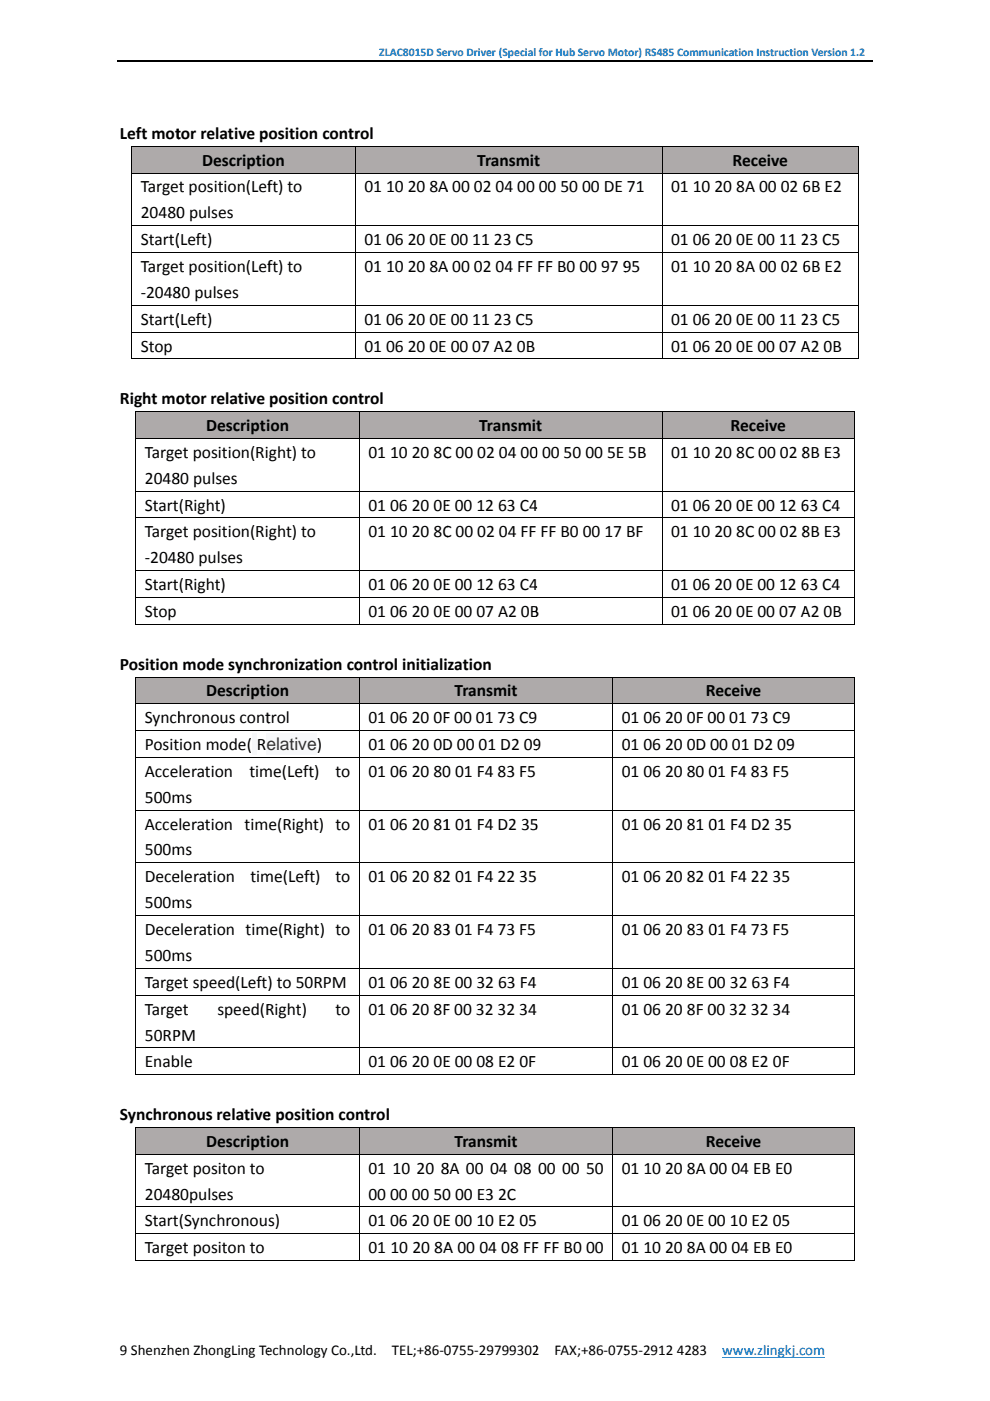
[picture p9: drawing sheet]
<svg xmlns="http://www.w3.org/2000/svg" width="210mm" height="297mm" viewBox="0 0 210 297" stroke-linecap="round" stroke-linejoin="round" font-family="sans-serif">
<defs><g id="words">
<g font-size="3.7">
<text x="25.4" y="29.4">Left mottor relative position contrrol</text>
<text x="42.9" y="35.1">Description</text>
<text x="56.5" y="35.1">o</text>
<text x="101.2" y="35.1">Transmitt</text>
<text x="155.4" y="35.1">Receive</text>
<text x="29.8" y="40.8">Target position(Lefft) to</text>
<text x="77.3" y="40.8">01</text>
<text x="81.9" y="40.8">10</text>
<text x="86.5" y="40.8">20</text>
<text x="91.1" y="40.8">8A 00</text>
<text x="93" y="40.8">A</text>
<text x="100.5" y="40.8">02</text>
<text x="105.1" y="40.8">04</text>
<text x="109.7" y="40.8">00</text>
<text x="114.3" y="40.8">00</text>
<text x="118.9" y="40.8">50</text>
<text x="123.5" y="40.8">00 DE 71</text>
<text x="142.3" y="40.8">01</text>
<text x="146.9" y="40.8">10</text>
<text x="151.6" y="40.8">20</text>
<text x="156.1" y="40.8">8A 00</text>
<text x="165.6" y="40.8">02</text>
<text x="170.2" y="40.8">6B E2</text>
<text x="170.2" y="40.8">6</text>
<text x="29.8" y="46.3">20480 pulses</text>
<text x="37.4" y="46.3">0</text>
<text x="29.8" y="52">Start((Left)</text>
<text x="77.3" y="52">01</text>
<text x="81.9" y="52">06</text>
<text x="86.5" y="52">20</text>
<text x="91.1" y="52">0E 00</text>
<text x="100.2" y="52">11</text>
<text x="104.8" y="52">23 C5</text>
<text x="142.3" y="52">01</text>
<text x="146.9" y="52">06</text>
<text x="151.6" y="52">20</text>
<text x="156.1" y="52">0E 00</text>
<text x="165.2" y="52">11</text>
<text x="169.8" y="52">23 C5</text>
<text x="169.8" y="52">2</text>
<text x="29.8" y="57.7">Target position(Lefft) to</text>
<text x="77.3" y="57.7">01</text>
<text x="81.9" y="57.7">10</text>
<text x="86.5" y="57.7">20</text>
<text x="91.1" y="57.7">8A 00</text>
<text x="93" y="57.7">A</text>
<text x="100.5" y="57.7">02</text>
<text x="105.1" y="57.7">04 FF FF B0</text>
<text x="122.9" y="57.7">00</text>
<text x="127.5" y="57.7">97</text>
<text x="132.1" y="57.7">95</text>
<text x="132.1" y="57.7">9</text>
<text x="142.3" y="57.7">01</text>
<text x="146.9" y="57.7">10</text>
<text x="151.6" y="57.7">20</text>
<text x="156.1" y="57.7">8A 00</text>
<text x="165.6" y="57.7">02</text>
<text x="170.2" y="57.7">6B E2</text>
<text x="170.2" y="57.7">6</text>
<text x="29.8" y="63.2">‐20480 pulses</text>
<text x="36.6" y="63.2">8</text>
<text x="29.8" y="68.9">Start((Left)</text>
<text x="77.3" y="68.9">01</text>
<text x="81.9" y="68.9">06</text>
<text x="86.5" y="68.9">20</text>
<text x="91.1" y="68.9">0E 00</text>
<text x="100.2" y="68.9">11</text>
<text x="104.8" y="68.9">23 C5</text>
<text x="142.3" y="68.9">01</text>
<text x="146.9" y="68.9">06</text>
<text x="151.6" y="68.9">20</text>
<text x="156.1" y="68.9">0E 00</text>
<text x="165.2" y="68.9">11</text>
<text x="169.8" y="68.9">23 C5</text>
<text x="169.8" y="68.9">2</text>
<text x="29.8" y="74.5">Stop</text>
<text x="77.3" y="74.5">01</text>
<text x="81.9" y="74.5">06</text>
<text x="86.5" y="74.5">20</text>
<text x="91.1" y="74.5">0E 00</text>
<text x="100.2" y="74.5">07 A2</text>
<text x="109.6" y="74.5">0B</text>
<text x="142.3" y="74.5">01</text>
<text x="146.9" y="74.5">06</text>
<text x="151.6" y="74.5">20</text>
<text x="156.1" y="74.5">0E 00</text>
<text x="165.2" y="74.5">07 A2</text>
<text x="169.8" y="74.5">A</text>
<text x="174.7" y="74.5">0B</text>
<text x="25.4" y="85.7">Right motor relative position control</text>
<text x="37.3" y="85.7">o</text>
<text x="43.7" y="91.4">Descriptii</text>
<text x="57.3" y="91.4">on</text>
<text x="101.6" y="91.4">Transmit</text>
<text x="113.7" y="91.4">t</text>
<text x="154.9" y="91.4">Receive</text>
<text x="30.7" y="97.1">Target position(Right) to</text>
<text x="37" y="97.1">e</text>
<text x="78.1" y="97.1">01</text>
<text x="82.8" y="97.1">10</text>
<text x="87.4" y="97.1">20</text>
<text x="91.9" y="97.1">8C 00</text>
<text x="93.8" y="97.1">C</text>
<text x="101.2" y="97.1">02</text>
<text x="105.8" y="97.1">04</text>
<text x="110.4" y="97.1">00</text>
<text x="112.3" y="97.1">0</text>
<text x="115" y="97.1">00</text>
<text x="119.5" y="97.1">50</text>
<text x="124.2" y="97.1">00</text>
<text x="128.8" y="97.1">5E 5B</text>
<text x="142.3" y="97.1">01</text>
<text x="146.9" y="97.1">10</text>
<text x="151.6" y="97.1">20</text>
<text x="156.1" y="97.1">8C 00</text>
<text x="165.4" y="97.1">02</text>
<text x="170" y="97.1">8B E3</text>
<text x="170" y="97.1">8</text>
<text x="30.7" y="102.6">20480 pulses</text>
<text x="36.4" y="102.6">8</text>
<text x="30.7" y="108.2">Start(Right)</text>
<text x="30.7" y="113.9">Target position(Right) to</text>
<text x="37" y="113.9">e</text>
<text x="78.1" y="108.2">01</text>
<text x="78.1" y="113.9">01</text>
<text x="82.8" y="108.2">06</text>
<text x="82.8" y="113.9">10</text>
<text x="87.4" y="108.2">20</text>
<text x="87.4" y="113.9">20</text>
<text x="91.9" y="108.2">0E 00</text>
<text x="91.9" y="113.9">8C 00</text>
<text x="93.8" y="108.2">E</text>
<text x="93.8" y="113.9">C</text>
<text x="101" y="108.2">12</text>
<text x="101.2" y="113.9">02</text>
<text x="105.6" y="108.2">63 C4</text>
<text x="105.8" y="113.9">04 FF FF B0</text>
<text x="112.2" y="108.2">4</text>
<text x="123.6" y="113.9">00</text>
<text x="128.2" y="113.9">17 BF</text>
<text x="142.3" y="108.2">01</text>
<text x="142.3" y="113.9">01</text>
<text x="146.9" y="108.2">06</text>
<text x="146.9" y="113.9">10</text>
<text x="151.6" y="108.2">20</text>
<text x="151.6" y="113.9">20</text>
<text x="156.1" y="108.2">0E 00</text>
<text x="156.1" y="113.9">8C 00</text>
<text x="165.2" y="108.2">12</text>
<text x="165.4" y="113.9">02</text>
<text x="169.8" y="108.2">63 C4</text>
<text x="169.8" y="108.2">6</text>
<text x="170" y="113.9">8B E3</text>
<text x="170" y="113.9">8</text>
<text x="30.7" y="119.4">‐20480 pulses</text>
<text x="37.5" y="119.4">8</text>
<text x="30.7" y="125.1">Start(Right)</text>
<text x="78.1" y="125.1">01</text>
<text x="82.8" y="125.1">06</text>
<text x="87.4" y="125.1">20</text>
<text x="91.9" y="125.1">0E 00</text>
<text x="93.8" y="125.1">E</text>
<text x="101" y="125.1">12</text>
<text x="105.6" y="125.1">63 C4</text>
<text x="112.2" y="125.1">4</text>
<text x="142.3" y="125.1">01</text>
<text x="146.9" y="125.1">06</text>
<text x="151.6" y="125.1">20</text>
<text x="156.1" y="125.1">0E 00</text>
<text x="165.2" y="125.1">12</text>
<text x="169.8" y="125.1">63 C4</text>
<text x="169.8" y="125.1">6</text>
<text x="30.7" y="130.8">Stop</text>
<text x="78.1" y="130.8">01</text>
<text x="82.8" y="130.8">06</text>
<text x="87.4" y="130.8">20</text>
<text x="91.9" y="130.8">0E 00</text>
<text x="93.8" y="130.8">E</text>
<text x="101" y="130.8">07 A2</text>
<text x="110.5" y="130.8">0B</text>
<text x="112.4" y="130.8">B</text>
<text x="142.3" y="130.8">01</text>
<text x="146.9" y="130.8">06</text>
<text x="151.6" y="130.8">20</text>
<text x="156.1" y="130.8">0E 00</text>
<text x="165.2" y="130.8">07 A2</text>
<text x="169.8" y="130.8">A</text>
<text x="174.7" y="130.8">0B</text>
<text x="25.4" y="142">Position mode synchronization control initialization</text>
<text x="55.1" y="142">h</text>
<text x="75.1" y="142">o</text>
<text x="43.7" y="147.7">Descriptii</text>
<text x="57.3" y="147.7">on</text>
<text x="96.4" y="147.7">Transmit</text>
<text x="149.7" y="147.7">R</text>
<text x="151.7" y="147.7">eceive</text>
<text x="30.7" y="153.3">Synchronous conttrol</text>
<text x="37.5" y="153.3">h</text>
<text x="78.1" y="153.3">01</text>
<text x="82.8" y="153.3">06</text>
<text x="87.4" y="153.3">20</text>
<text x="91.9" y="153.3">0F 00</text>
<text x="93.8" y="153.3">F</text>
<text x="100.9" y="153.3">01</text>
<text x="105.5" y="153.3">73 C9</text>
<text x="131.9" y="153.3">01</text>
<text x="131.9" y="153.3">0</text>
<text x="136.5" y="153.3">06</text>
<text x="141.1" y="153.3">20</text>
<text x="145.7" y="153.3">0F 00</text>
<text x="150.1" y="153.3">0</text>
<text x="154.7" y="153.3">01</text>
<text x="159.3" y="153.3">73 C9</text>
<text x="30.7" y="159">Position mode(</text>
<text x="54.5" y="159">R</text>
<text x="67.2" y="159">)</text>
<text x="78.1" y="159">01</text>
<text x="82.8" y="159">06</text>
<text x="87.4" y="159">20</text>
<text x="91.9" y="159">0D 00</text>
<text x="93.8" y="159">D</text>
<text x="101.5" y="159">01 D2</text>
<text x="111.1" y="159">09</text>
<text x="113" y="159">9</text>
<text x="131.9" y="159">01</text>
<text x="131.9" y="159">0</text>
<text x="136.5" y="159">06</text>
<text x="141.1" y="159">20</text>
<text x="145.7" y="159">0D 00</text>
<text x="150.7" y="159">0</text>
<text x="155.3" y="159">01 D2</text>
<text x="164.8" y="159">09</text>
<text x="30.7" y="164.7">Acceleration</text>
<text x="52.9" y="164.7">time(Left)</text>
<text x="55" y="164.7">m</text>
<text x="71.2" y="164.7">to</text>
<text x="78.1" y="164.7">01</text>
<text x="82.8" y="164.7">06</text>
<text x="87.4" y="164.7">20</text>
<text x="91.9" y="164.7">80</text>
<text x="93.8" y="164.7">0</text>
<text x="96.5" y="164.7">01 F4</text>
<text x="105.5" y="164.7">83 F5</text>
<text x="131.9" y="164.7">01</text>
<text x="131.9" y="164.7">0</text>
<text x="136.5" y="164.7">06</text>
<text x="141.1" y="164.7">20</text>
<text x="145.7" y="164.7">80</text>
<text x="150.2" y="164.7">01 F4</text>
<text x="150.3" y="164.7">0</text>
<text x="159.3" y="164.7">83 F5</text>
<text x="30.7" y="170.2">500ms</text>
<text x="36.4" y="170.2">m</text>
<text x="30.7" y="175.9">Acceleration time(Right) to</text>
<text x="78.1" y="175.9">01</text>
<text x="82.8" y="175.9">06</text>
<text x="87.4" y="175.9">20</text>
<text x="91.9" y="175.9">81</text>
<text x="93.8" y="175.9">1</text>
<text x="96.5" y="175.9">01 F4 D2</text>
<text x="110.5" y="175.9">35</text>
<text x="112.4" y="175.9">5</text>
<text x="131.9" y="175.9">01</text>
<text x="131.9" y="175.9">0</text>
<text x="136.5" y="175.9">06</text>
<text x="141.1" y="175.9">20</text>
<text x="145.7" y="175.9">81</text>
<text x="150.2" y="175.9">01 F4 D2</text>
<text x="150.3" y="175.9">0</text>
<text x="164.3" y="175.9">35</text>
<text x="30.7" y="181.4">500ms</text>
<text x="36.4" y="181.4">m</text>
<text x="30.7" y="187.1">Deceleration</text>
<text x="36.4" y="187.1">e</text>
<text x="53.1" y="187.1">time(Left)</text>
<text x="55.2" y="187.1">m</text>
<text x="71.2" y="187.1">to</text>
<text x="78.1" y="187.1">01</text>
<text x="82.8" y="187.1">06</text>
<text x="87.4" y="187.1">20</text>
<text x="91.9" y="187.1">82</text>
<text x="93.8" y="187.1">2</text>
<text x="96.5" y="187.1">01 F4</text>
<text x="105.5" y="187.1">22</text>
<text x="110.1" y="187.1">35</text>
<text x="131.9" y="187.1">01</text>
<text x="131.9" y="187.1">0</text>
<text x="136.5" y="187.1">06</text>
<text x="141.1" y="187.1">20</text>
<text x="145.7" y="187.1">82</text>
<text x="150.2" y="187.1">01 F4</text>
<text x="150.3" y="187.1">0</text>
<text x="159.3" y="187.1">22</text>
<text x="163.9" y="187.1">35</text>
<text x="30.7" y="192.6">500ms</text>
<text x="36.4" y="192.6">m</text>
<text x="30.7" y="198.2">Deceleration time(Right) to</text>
<text x="30.7" y="203.8">500ms</text>
<text x="36.4" y="203.8">m</text>
<text x="36.4" y="198.2">e</text>
<text x="78.1" y="198.2">01</text>
<text x="82.8" y="198.2">06</text>
<text x="87.4" y="198.2">20</text>
<text x="91.9" y="198.2">83</text>
<text x="93.8" y="198.2">3</text>
<text x="96.5" y="198.2">01 F4</text>
<text x="105.5" y="198.2">73 F5</text>
<text x="131.9" y="198.2">01</text>
<text x="131.9" y="198.2">0</text>
<text x="136.5" y="198.2">06</text>
<text x="141.1" y="198.2">20</text>
<text x="145.7" y="198.2">83</text>
<text x="150.2" y="198.2">01 F4</text>
<text x="150.3" y="198.2">0</text>
<text x="159.3" y="198.2">73 F5</text>
<text x="30.7" y="209.4">Target speed(Left) to 50RPM</text>
<text x="37" y="209.4">e</text>
<text x="78.1" y="209.4">01</text>
<text x="82.8" y="209.4">06</text>
<text x="87.4" y="209.4">20</text>
<text x="91.9" y="209.4">8E 00</text>
<text x="93.8" y="209.4">E</text>
<text x="101" y="209.4">32</text>
<text x="105.6" y="209.4">63 F4</text>
<text x="131.9" y="209.4">01</text>
<text x="131.9" y="209.4">0</text>
<text x="136.5" y="209.4">06</text>
<text x="141.1" y="209.4">20</text>
<text x="145.7" y="209.4">8E 00</text>
<text x="150.2" y="209.4">0</text>
<text x="154.8" y="209.4">32</text>
<text x="159.4" y="209.4">63 F4</text>
<text x="30.7" y="215.1">Target</text>
<text x="37" y="215.1">e</text>
<text x="46.1" y="215.1">speed(Right)</text>
<text x="56.2" y="215.1">R</text>
<text x="71.2" y="215.1">to</text>
<text x="78.1" y="215.1">01</text>
<text x="82.8" y="215.1">06</text>
<text x="87.4" y="215.1">20</text>
<text x="91.9" y="215.1">8F 00</text>
<text x="93.8" y="215.1">F</text>
<text x="100.9" y="215.1">32</text>
<text x="105.5" y="215.1">32</text>
<text x="110.1" y="215.1">34</text>
<text x="131.9" y="215.1">01</text>
<text x="131.9" y="215.1">0</text>
<text x="136.5" y="215.1">06</text>
<text x="141.1" y="215.1">20</text>
<text x="145.7" y="215.1">8F 00</text>
<text x="150.1" y="215.1">0</text>
<text x="154.7" y="215.1">32</text>
<text x="159.3" y="215.1">32</text>
<text x="163.9" y="215.1">34</text>
<text x="30.7" y="220.6">50RPM</text>
<text x="36.5" y="220.6">P</text>
<text x="30.7" y="226.3">Enable</text>
<text x="36.2" y="226.3">b</text>
<text x="78.1" y="226.3">01</text>
<text x="82.8" y="226.3">06</text>
<text x="87.4" y="226.3">20</text>
<text x="91.9" y="226.3">0E 00</text>
<text x="93.8" y="226.3">E</text>
<text x="101" y="226.3">08 E2</text>
<text x="110.2" y="226.3">0F</text>
<text x="131.9" y="226.3">01</text>
<text x="131.9" y="226.3">0</text>
<text x="136.5" y="226.3">06</text>
<text x="141.1" y="226.3">20</text>
<text x="145.7" y="226.3">0E 00</text>
<text x="150.2" y="226.3">0</text>
<text x="154.8" y="226.3">08 E2</text>
<text x="163.9" y="226.3">0F</text>
<text x="25.4" y="237.5">Synchronous relative position control</text>
<text x="37.7" y="237.5">n</text>
<text x="55.7" y="237.5">e</text>
<text x="75.3" y="237.5">n</text>
<text x="43.7" y="243.2">Descriptii</text>
<text x="57.3" y="243.2">on</text>
<text x="96.4" y="243.2">Transmit</text>
<text x="149.7" y="243.2">R</text>
<text x="151.7" y="243.2">eceive</text>
<text x="30.7" y="248.8">Target positon to</text>
<text x="37" y="248.8">e</text>
<text x="78.1" y="248.8">01</text>
<text x="83.3" y="248.8">10</text>
<text x="88.4" y="248.8">20</text>
<text x="93.5" y="248.8">8A 00</text>
<text x="93.5" y="248.8">8</text>
<text x="103.9" y="248.8">04</text>
<text x="109.1" y="248.8">08</text>
<text x="114.1" y="248.8">00</text>
<text x="119.2" y="248.8">00</text>
<text x="124.3" y="248.8">50</text>
<text x="131.9" y="248.8">01</text>
<text x="131.9" y="248.8">0</text>
<text x="136.5" y="248.8">10</text>
<text x="141.1" y="248.8">20</text>
<text x="145.7" y="248.8">8A 00</text>
<text x="150.5" y="248.8">0</text>
<text x="155.1" y="248.8">04 EB E0</text>
<text x="30.7" y="254.3">20480pulses</text>
<text x="36.4" y="254.3">8</text>
<text x="78.1" y="254.3">00</text>
<text x="82.8" y="254.3">00</text>
<text x="87.4" y="254.3">00</text>
<text x="91.9" y="254.3">50</text>
<text x="93.8" y="254.3">0</text>
<text x="96.5" y="254.3">00 E3</text>
<text x="105.6" y="254.3">2C</text>
<text x="30.7" y="260">Start(Synchronous)</text>
<text x="78.1" y="260">01</text>
<text x="82.8" y="260">06</text>
<text x="87.4" y="260">20</text>
<text x="91.9" y="260">0E 00</text>
<text x="93.8" y="260">E</text>
<text x="101" y="260">10 E2</text>
<text x="110.2" y="260">05</text>
<text x="131.9" y="260">01</text>
<text x="131.9" y="260">0</text>
<text x="136.5" y="260">06</text>
<text x="141.1" y="260">20</text>
<text x="145.7" y="260">0E 00</text>
<text x="150.2" y="260">0</text>
<text x="154.8" y="260">10 E2</text>
<text x="163.9" y="260">05</text>
<text x="30.7" y="265.7">Target positon to</text>
<text x="37" y="265.7">e</text>
<text x="78.1" y="265.7">01</text>
<text x="82.8" y="265.7">10</text>
<text x="87.5" y="265.7">20</text>
<text x="92.1" y="265.7">8A 00</text>
<text x="94" y="265.7">A</text>
<text x="101.7" y="265.7">04</text>
<text x="106.3" y="265.7">08 FF</text>
<text x="112.7" y="265.7">F FF B0</text>
<text x="124.3" y="265.7">00</text>
<text x="131.9" y="265.7">01</text>
<text x="131.9" y="265.7">0</text>
<text x="136.5" y="265.7">10</text>
<text x="141.1" y="265.7">20</text>
<text x="145.7" y="265.7">8A 00</text>
<text x="150.5" y="265.7">0</text>
<text x="155.1" y="265.7">04 EB E0</text>
</g>
<g font-size="3.7" fill="#333">
<text x="56.5" y="159">elative</text>
<text x="56.5" y="159">e</text>
</g>
<g font-size="3.2">
<text x="25.4" y="287.3">9 Shenzhen ZhongLing Technology Co.,LLtd.</text>
<text x="37.1" y="287.3">e</text>
<text x="56.2" y="287.3">e</text>
<text x="83.1" y="287.3">TEL;+86‐0755‐29799302</text>
<text x="94.2" y="287.3">0</text>
<text x="112.8" y="287.3">2</text>
<text x="117.6" y="287.3">FAX;+86‐0755‐2912</text>
<text x="132.2" y="287.3">5</text>
<text x="143.6" y="287.3">4283</text>
</g>
<text font-size="3.2" fill="#00f" x="153.2" y="287.3">www.zlingkj.ccom</text>
<g font-size="2.5" fill="#0070c0">
<text x="80.5" y="11.9">ZLAC8015D Servo Driver (Special for Hub Servo Mottor) RS485 Communication Instruction</text>
<text x="93.7" y="11.9">e</text>
<text x="170.2" y="11.9">n Version 1.2</text>
</g>
</g></defs>
<path d="M24.9 13h13" fill="none" stroke="#000" stroke-width=".25"/>
<g fill="#aeaaaa">
<path d="M28 31.1h9.9v5.5h-9.9z"/>
<path d="M29.8 31.1h8.1v5.5h-8.1z"/>
</g>
<path d="M27.9 30.9h.1v.2h-.1z" fill="#000"/>
<g fill="none" stroke="#000" stroke-width=".21">
<path d="M27.9 31h10M27.9 36.7h10M27.9 31.1v5.5M27.9 36.8v11M27.9 47.9h10M27.9 53.6h10M27.9 48v5.5M27.9 53.6v11M27.9 64.7h10M27.9 70.4h10M27.9 76.1h10M27.9 64.8v5.5"/>
<path d="M27.9 70.5v5.7"/>
</g>
<g fill="#aeaaaa">
<path d="M28.9 87.4h9v5.5h-9z"/>
<path d="M30.7 87.4h7.2v5.5h-7.2z"/>
</g>
<path d="M28.7 87.2h.2v.2h-.2z" fill="#000"/>
<g fill="none" stroke="#000" stroke-width=".21">
<path d="M28.7 87.3h9.2M28.7 93h9.2M28.8 87.4v5.5M28.8 93v11.1M28.7 104.1h9.2M28.7 109.8h9.2M28.8 104.2v5.5M28.8 109.9v11M28.7 121h9.2M28.7 126.7h9.2M28.7 132.4h9.2M28.8 121.1v5.5"/>
<path d="M28.8 126.8v5.7"/>
</g>
<g fill="#aeaaaa">
<path d="M28.9 143.6h9v5.5h-9z"/>
<path d="M30.7 143.6h7.2v5.5h-7.2z"/>
</g>
<path d="M28.7 143.5h.2v.1h-.2z" fill="#000"/>
<g fill="none" stroke="#000" stroke-width=".21">
<path d="M28.7 143.6h9.2M28.7 149.2h9.2M28.7 154.9h9.2M28.8 143.6v5.5M28.8 149.3v5.5M28.8 155v5.5M28.7 160.6h9.2M28.7 171.8h9.2M28.8 160.7v11M28.8 171.9v11M28.7 182.9h9.2M28.7 194.1h9.2"/>
<path d="M28.8 183v11.1M28.8 194.2v11M28.7 205.3h9.2M28.7 211h9.2M28.8 205.4v5.5M28.8 211.1v11M28.7 222.2h9.2M28.7 227.9h9.2M28.8 222.3v5.6"/>
</g>
<g fill="#aeaaaa">
<path d="M28.9 239.1h9v5.5h-9z"/>
<path d="M30.7 239.1h7.2v5.5h-7.2z"/>
</g>
<path d="M28.7 239h.2v.1h-.2z" fill="#000"/>
<path d="M28.7 239h9.2M28.8 239.1v5.5M28.7 244.7h9.2M28.7 255.9h9.2M28.8 244.8v11M28.8 256v5.5M28.7 261.6h9.2M28.7 267.3h9.2M28.8 261.7v5.7" fill="none" stroke="#000" stroke-width=".21"/>
<path d="M37.9 13h19" fill="none" stroke="#000" stroke-width=".25"/>
<path d="M37.9 31.1h19v5.5h-19z" fill="#aeaaaa"/>
<path d="M37.9 31h19M37.9 36.7h19M37.9 47.9h19M37.9 53.6h19M37.9 64.7h19M37.9 70.4h19M37.9 76.1h19" fill="none" stroke="#000" stroke-width=".21"/>
<path d="M37.9 87.4h19v5.5h-19z" fill="#aeaaaa"/>
<path d="M37.9 87.3h19M37.9 93h19M37.9 104.1h19M37.9 109.8h19M37.9 121h19M37.9 126.7h19M37.9 132.4h19" fill="none" stroke="#000" stroke-width=".21"/>
<path d="M37.9 143.6h19v5.5h-19z" fill="#aeaaaa"/>
<path d="M37.9 143.6h19M37.9 149.2h19" fill="none" stroke="#000" stroke-width=".21"/>
<path d="M53.4 155.5h1.1v4.5h-1.1z" fill="#f7f8fa"/>
<path d="M56.7 155.5v4.5" fill="none" stroke="#f7f8fa" stroke-width=".4"/>
<path d="M37.9 154.9h19M37.9 160.6h19M37.9 171.8h19M37.9 182.9h19M37.9 194.1h19M37.9 205.3h19M37.9 211h19M37.9 222.2h19M37.9 227.9h19" fill="none" stroke="#000" stroke-width=".21"/>
<path d="M37.9 239.1h19v5.5h-19z" fill="#aeaaaa"/>
<path d="M37.9 239h19M37.9 244.7h19M37.9 255.9h19M37.9 261.6h19M37.9 267.3h19" fill="none" stroke="#000" stroke-width=".21"/>
<path d="M56.9 13h19" fill="none" stroke="#000" stroke-width=".25"/>
<g fill="#aeaaaa">
<path d="M56.9 31.1h18.4v5.5h-18.4z"/>
<path d="M56.9 31.1h16.6v5.5h-16.6z"/>
</g>
<path d="M75.7 31.1v5.5" fill="none" stroke="#aeaaaa" stroke-width=".4"/>
<g fill="none" stroke="#000" stroke-width=".21">
<path d="M56.9 31h19M56.9 36.7h19M75.4 31.1v5.5M75.4 36.8v11M56.9 47.9h19M56.9 53.6h19M75.4 48v5.5M75.4 53.6v11M56.9 64.7h19M56.9 70.4h19M56.9 76.1h18.4M75.4 64.8v5.5"/>
<path d="M75.4 70.5v5.7"/>
</g>
<path d="M75.5 76h.4v.2h-.4z" fill="#000"/>
<g fill="#aeaaaa">
<path d="M56.9 87.4h19v5.5h-19z"/>
<path d="M56.9 87.4h17.4v5.5h-17.4z"/>
</g>
<path d="M56.9 87.3h19M56.9 93h19M56.9 104.1h19M56.9 109.8h19M56.9 121h19M56.9 126.7h19M56.9 132.4h19" fill="none" stroke="#000" stroke-width=".21"/>
<g fill="#aeaaaa">
<path d="M56.9 143.6h19v5.5h-19z"/>
<path d="M56.9 143.6h17.4v5.5h-17.4z"/>
</g>
<path d="M56.9 143.6h19M56.9 149.2h19" fill="none" stroke="#000" stroke-width=".21"/>
<path d="M56.9 155.5h10.3v4.5h-10.3z" fill="#f7f8fa"/>
<path d="M56.9 154.9h19M56.9 160.6h19M56.9 171.8h19M56.9 182.9h19M56.9 194.1h19M56.9 205.3h19M56.9 211h19M56.9 222.2h19M56.9 227.9h19" fill="none" stroke="#000" stroke-width=".21"/>
<g fill="#aeaaaa">
<path d="M56.9 239.1h19v5.5h-19z"/>
<path d="M56.9 239.1h17.4v5.5h-17.4z"/>
</g>
<path d="M56.9 239h19M56.9 244.7h19M56.9 255.9h19M56.9 261.6h19M56.9 267.3h19" fill="none" stroke="#000" stroke-width=".21"/>
<path d="M75.9 13h18.9" fill="none" stroke="#000" stroke-width=".25"/>
<g fill="#aeaaaa">
<path d="M75.9 31.1h18.9v5.5h-18.9z"/>
<path d="M77.3 31.1h17.5v5.5h-17.5z"/>
</g>
<path d="M75.9 31h18.9M75.9 36.7h18.9M75.9 47.9h18.9M75.9 53.6h18.9M75.9 64.7h18.9M75.9 70.4h18.9M75.9 76.1h18.9" fill="none" stroke="#000" stroke-width=".21"/>
<path d="M76 87.4v5.5" fill="none" stroke="#aeaaaa" stroke-width=".3"/>
<g fill="#aeaaaa">
<path d="M76.3 87.4h18.5v5.5h-18.5z"/>
<path d="M78.1 87.4h16.7v5.5h-16.7z"/>
</g>
<g fill="none" stroke="#000" stroke-width=".21">
<path d="M75.9 87.3h18.9M75.9 93h18.9M76.2 87.4v5.5M76.2 93v11.1M75.9 104.1h18.9M75.9 109.8h18.9M76.2 104.2v5.5M76.2 109.9v11M75.9 121h18.9M75.9 126.7h18.9M76.2 121.1v5.5M76.2 126.8v5.7"/>
<path d="M76.3 132.4h18.5"/>
</g>
<path d="M75.9 132.3h.3v.2h-.3z" fill="#000"/>
<path d="M76 143.6v5.5" fill="none" stroke="#aeaaaa" stroke-width=".3"/>
<g fill="#aeaaaa">
<path d="M76.3 143.6h18.5v5.5h-18.5z"/>
<path d="M78.1 143.6h16.7v5.5h-16.7z"/>
</g>
<g fill="none" stroke="#000" stroke-width=".21">
<path d="M75.9 143.6h18.9M75.9 149.2h18.9M75.9 154.9h18.9M76.2 143.6v5.5M76.2 149.3v5.5M76.2 155v5.5M75.9 160.6h18.9M75.9 171.8h18.9M76.2 160.7v11M76.2 171.9v11M75.9 182.9h18.9M75.9 194.1h18.9"/>
<path d="M76.2 183v11.1M76.2 194.2v11M75.9 205.3h18.9M75.9 211h18.9M76.2 205.4v5.5M76.2 211.1v11M75.9 222.2h18.9M76.2 222.3v5.6M76.3 227.9h18.5"/>
</g>
<path d="M75.9 227.8h.3v.1h-.3z" fill="#000"/>
<path d="M76 239.1v5.5" fill="none" stroke="#aeaaaa" stroke-width=".3"/>
<g fill="#aeaaaa">
<path d="M76.3 239.1h18.5v5.5h-18.5z"/>
<path d="M78.1 239.1h16.7v5.5h-16.7z"/>
</g>
<path d="M75.9 239h18.9M76.2 239.1v5.5M75.9 244.7h18.9M75.9 255.9h18.9M76.2 244.8v11M76.2 256v5.5M75.9 261.6h18.9M76.2 261.7v5.7M76.3 267.3h18.5" fill="none" stroke="#000" stroke-width=".21"/>
<path d="M75.9 267.2h.3v.2h-.3z" fill="#000"/>
<path d="M94.8 13h19" fill="none" stroke="#000" stroke-width=".25"/>
<path d="M94.8 31.1h19v5.5h-19z" fill="#aeaaaa"/>
<path d="M94.8 31h19M94.8 36.7h19M94.8 47.9h19M94.8 53.6h19M94.8 64.7h19M94.8 70.4h19M94.8 76.1h19" fill="none" stroke="#000" stroke-width=".21"/>
<path d="M94.8 87.4h19v5.5h-19z" fill="#aeaaaa"/>
<path d="M94.8 87.3h19M94.8 93h19M94.8 104.1h19M94.8 109.8h19M94.8 121h19M94.8 126.7h19M94.8 132.4h19" fill="none" stroke="#000" stroke-width=".21"/>
<path d="M94.8 143.6h19v5.5h-19z" fill="#aeaaaa"/>
<path d="M94.8 143.6h19M94.8 149.2h19M94.8 154.9h19M94.8 160.6h19M94.8 171.8h19M94.8 182.9h19M94.8 194.1h19M94.8 205.3h19M94.8 211h19M94.8 222.2h19M94.8 227.9h19" fill="none" stroke="#000" stroke-width=".21"/>
<path d="M94.8 239.1h19v5.5h-19z" fill="#aeaaaa"/>
<path d="M94.8 239h19M94.8 244.7h19M94.8 255.9h19M94.8 261.6h19M94.8 267.3h19" fill="none" stroke="#000" stroke-width=".21"/>
<path d="M113.8 13h19" fill="none" stroke="#000" stroke-width=".25"/>
<path d="M113.8 31.1h19v5.5h-19z" fill="#aeaaaa"/>
<path d="M113.8 31h19M113.8 36.7h19M113.8 47.9h19M113.8 53.6h19M113.8 64.7h19M113.8 70.4h19M113.8 76.1h19" fill="none" stroke="#000" stroke-width=".21"/>
<path d="M113.8 87.4h19v5.5h-19z" fill="#aeaaaa"/>
<path d="M113.8 87.3h19M113.8 93h19M113.8 104.1h19M113.8 109.8h19M113.8 121h19M113.8 126.7h19M113.8 132.4h19" fill="none" stroke="#000" stroke-width=".21"/>
<g fill="#aeaaaa">
<path d="M113.8 143.6h16.1v5.5h-16.1z"/>
<path d="M113.8 143.6h14.3v5.5h-14.3z"/>
<path d="M130 143.6h2.8v5.5h-2.8z"/>
<path d="M131.9 143.6h.9v5.5h-.9z"/>
</g>
<g fill="none" stroke="#000" stroke-width=".21">
<path d="M113.8 143.6h19M113.8 154.9h19M130 143.6v5.5M130 149.3v5.5M130 155v5.5M132.8 149.2h-19M113.8 171.8h19M130 160.7v11M130 171.9v11M132.8 160.6h-19M113.8 182.9h19M113.8 194.1h19"/>
<path d="M130 183v11.1M130 194.2v11M113.8 211h19M130 205.4v5.5M130 211.1v11M132.8 205.3h-19M113.8 227.9h16.1M130 222.3v5.6M130 227.9h2.8M132.8 222.2h-19"/>
</g>
<g fill="#aeaaaa">
<path d="M113.8 239.1h16.1v5.5h-16.1z"/>
<path d="M113.8 239.1h14.3v5.5h-14.3z"/>
<path d="M130 239.1h2.8v5.5h-2.8z"/>
<path d="M131.9 239.1h.9v5.5h-.9z"/>
</g>
<path d="M113.8 239h19M130 239.1v5.5M113.8 244.7h19M113.8 255.9h19M130 244.8v11M130 256v5.5M113.8 267.3h16.1M130 261.7v5.7M130 267.3h2.8M132.8 261.6h-19" fill="none" stroke="#000" stroke-width=".21"/>
<path d="M132.8 13h18.9" fill="none" stroke="#000" stroke-width=".25"/>
<g fill="#aeaaaa">
<path d="M132.8 31.1h7.5v5.5h-7.5z"/>
<path d="M132.8 31.1h5.7v5.5h-5.7z"/>
<path d="M140.5 31.1h11.2v5.5h-11.2z"/>
<path d="M142.3 31.1h9.4v5.5h-9.4z"/>
</g>
<g fill="none" stroke="#000" stroke-width=".21">
<path d="M132.8 31h18.9M132.8 36.7h18.9M140.4 31.1v5.5M140.4 36.8v11M132.8 47.9h18.9M132.8 53.6h18.9M140.4 48v5.5M140.4 53.6v11M132.8 64.7h18.9M132.8 70.4h18.9M132.8 76.1h7.5M140.4 64.8v5.5"/>
<path d="M140.4 70.5v5.7M140.5 76.1h11.2"/>
</g>
<g fill="#aeaaaa">
<path d="M132.8 87.4h7.5v5.5h-7.5z"/>
<path d="M132.8 87.4h5.7v5.5h-5.7z"/>
<path d="M140.5 87.4h11.2v5.5h-11.2z"/>
<path d="M142.3 87.4h9.4v5.5h-9.4z"/>
</g>
<g fill="none" stroke="#000" stroke-width=".21">
<path d="M132.8 87.3h18.9M132.8 93h18.9M140.4 87.4v5.5M140.4 93v11.1M132.8 104.1h18.9M132.8 109.8h18.9M140.4 104.2v5.5M140.4 109.9v11M132.8 121h18.9M132.8 126.7h18.9M132.8 132.4h7.5M140.4 121.1v5.5"/>
<path d="M140.4 126.8v5.7M140.5 132.4h11.2"/>
</g>
<path d="M132.8 143.6h18.9v5.5h-18.9z" fill="#aeaaaa"/>
<path d="M132.8 143.6h18.9M132.8 149.2h18.9M132.8 154.9h18.9M132.8 160.6h18.9M132.8 171.8h18.9M132.8 182.9h18.9M132.8 194.1h18.9M132.8 205.3h18.9M132.8 211h18.9M132.8 222.2h18.9M132.8 227.9h18.9" fill="none" stroke="#000" stroke-width=".21"/>
<path d="M132.8 239.1h18.9v5.5h-18.9z" fill="#aeaaaa"/>
<path d="M132.8 239h18.9M132.8 244.7h18.9M132.8 255.9h18.9M132.8 261.6h18.9M132.8 267.3h18.9" fill="none" stroke="#000" stroke-width=".21"/>
<path d="M151.7 13h19" fill="none" stroke="#000" stroke-width=".25"/>
<path d="M153.2 287.8h17.5" fill="none" stroke="#00f" stroke-width=".21"/>
<path d="M151.7 31.1h19v5.5h-19z" fill="#aeaaaa"/>
<path d="M151.7 31h19M151.7 36.7h19M151.7 47.9h19M151.7 53.6h19M151.7 64.7h19M151.7 70.4h19M151.7 76.1h19" fill="none" stroke="#000" stroke-width=".21"/>
<path d="M151.7 87.4h19v5.5h-19z" fill="#aeaaaa"/>
<path d="M151.7 87.3h19M151.7 93h19M151.7 104.1h19M151.7 109.8h19M151.7 121h19M151.7 126.7h19M151.7 132.4h19" fill="none" stroke="#000" stroke-width=".21"/>
<path d="M151.7 143.6h19v5.5h-19z" fill="#aeaaaa"/>
<path d="M151.7 143.6h19M151.7 149.2h19M151.7 154.9h19M151.7 160.6h19M151.7 171.8h19M151.7 182.9h19M151.7 194.1h19M151.7 205.3h19M151.7 211h19M151.7 222.2h19M151.7 227.9h19" fill="none" stroke="#000" stroke-width=".21"/>
<path d="M151.7 239.1h19v5.5h-19z" fill="#aeaaaa"/>
<path d="M151.7 239h19M151.7 244.7h19M151.7 255.9h19M151.7 261.6h19M151.7 267.3h19" fill="none" stroke="#000" stroke-width=".21"/>
<path d="M170.7 13h14.4" fill="none" stroke="#000" stroke-width=".25"/>
<path d="M170.7 287.8h4.3" fill="none" stroke="#00f" stroke-width=".21"/>
<g fill="#aeaaaa">
<path d="M170.7 31.1h11.3v5.5h-11.3z"/>
<path d="M170.7 31.1h9.5v5.5h-9.5z"/>
</g>
<g fill="none" stroke="#000" stroke-width=".21">
<path d="M170.7 31h11.5M170.7 36.7h11.5M182.1 30.9v5.7M182.1 36.8v11M170.7 47.9h11.5M170.7 53.6h11.5M182.1 48v5.5M182.1 53.6v11M170.7 64.7h11.5M170.7 70.4h11.5M170.7 76.1h11.3M182.1 64.8v5.5"/>
<path d="M182.1 70.5v5.7"/>
</g>
<path d="M182 76h.2v.2h-.2z" fill="#000"/>
<g fill="#aeaaaa">
<path d="M170.7 87.4h10.4v5.5h-10.4z"/>
<path d="M170.7 87.4h8.6v5.5h-8.6z"/>
</g>
<g fill="none" stroke="#000" stroke-width=".21">
<path d="M170.7 87.3h10.6M170.7 93h10.6M181.2 87.2v5.7M181.2 93v11.1M170.7 104.1h10.6M170.7 109.8h10.6M181.2 104.2v5.5M181.2 109.9v11M170.7 121h10.6M170.7 126.7h10.6M170.7 132.4h10.4M181.2 121.1v5.5"/>
<path d="M181.2 126.8v5.7"/>
</g>
<path d="M181.1 132.3h.2v.2h-.2z" fill="#000"/>
<g fill="#aeaaaa">
<path d="M170.7 143.6h10.4v5.5h-10.4z"/>
<path d="M170.7 143.6h8.6v5.5h-8.6z"/>
</g>
<g fill="none" stroke="#000" stroke-width=".21">
<path d="M170.7 143.6h10.6M170.7 149.2h10.6M170.7 154.9h10.6M181.2 143.5v5.6M181.2 149.3v5.5M181.2 155v5.5M170.7 160.6h10.6M170.7 171.8h10.6M181.2 160.7v11M181.2 171.9v11M170.7 182.9h10.6M170.7 194.1h10.6"/>
<path d="M181.2 183v11.1M181.2 194.2v11M170.7 205.3h10.6M170.7 211h10.6M181.2 205.4v5.5M181.2 211.1v11M170.7 222.2h10.6M170.7 227.9h10.4M181.2 222.3v5.6"/>
</g>
<path d="M181.1 227.8h.2v.1h-.2z" fill="#000"/>
<g fill="#aeaaaa">
<path d="M170.7 239.1h10.4v5.5h-10.4z"/>
<path d="M170.7 239.1h8.6v5.5h-8.6z"/>
</g>
<path d="M170.7 239h10.6M181.2 239v5.6M170.7 244.7h10.6M170.7 255.9h10.6M181.2 244.8v11M181.2 256v5.5M170.7 261.6h10.6M170.7 267.3h10.4M181.2 261.7v5.7" fill="none" stroke="#000" stroke-width=".21"/>
<path d="M181.1 267.2h.2v.2h-.2z" fill="#000"/>
<use href="#words"/>
</svg>
